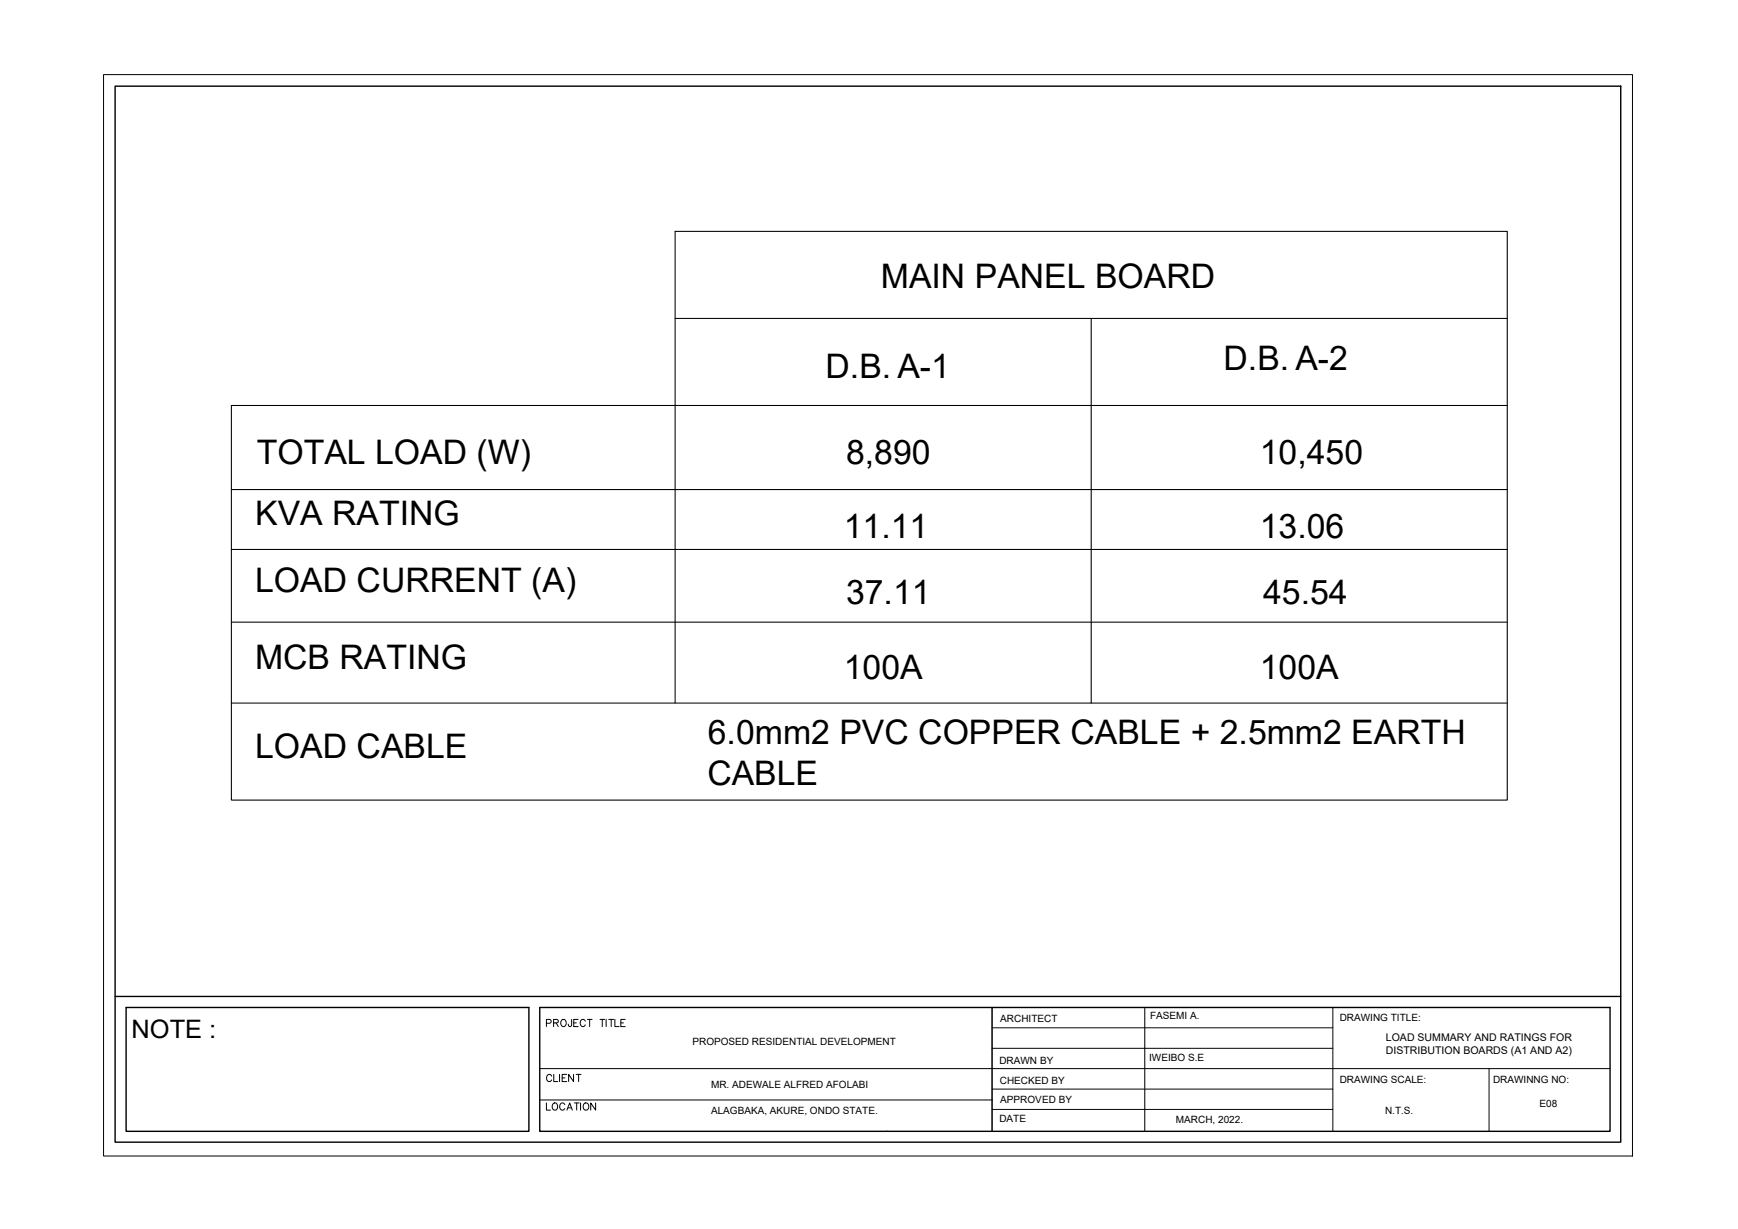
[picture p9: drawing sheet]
<svg xmlns="http://www.w3.org/2000/svg" width="420mm" height="297mm" viewBox="0 0 420 297" stroke-linecap="round" stroke-linejoin="round" font-family="sans-serif">
<defs><g id="words">
<g font-size="8.2">
<text x="213" y="69.6">MAIN PANEL BOARD</text>
<text x="295.8" y="89.5">D.B. A-2</text>
<text x="199.6" y="91.3">D.B. A-1</text>
<text x="62.1" y="112.1">TOTAL LOAD (W)</text>
<text x="204.5" y="112.1">8,890</text>
<text x="304.6" y="112.1">10,450</text>
<text x="61.7" y="127">KVA RATING</text>
<text x="204" y="130">11.11</text>
<text x="304.6" y="130">13.06</text>
<text x="61.7" y="143">LOAD CURRENT (A)</text>
<text x="204.5" y="146.1">37.11</text>
<text x="305.4" y="146">45.54</text>
<text x="61.7" y="161.8">MCB RATING</text>
<text x="204" y="164.1">100A</text>
<text x="304.6" y="164.1">100A</text>
<text x="171.1" y="179.8">6.0mm2 PVC COPPER CABLE + 2.5mm2 EARTH</text>
<text x="61.7" y="183.3">LOAD CABLE</text>
<text x="171" y="189.7">CABLE</text>
</g>
<text font-size="6.1" x="31.8" y="250.8">NOTE :</text>
<text font-size="4.9" x="130.9" y="269.5">LOCATION</text>
<text font-size="4.4" x="130.9" y="262.5">CLIENT</text>
<g font-size="2.6">
<text x="335" y="251.6">LOAD SUMMARY AND RATINGS FOR</text>
<text x="335" y="254.7">DISTRIBUTION BOARDS (A1 AND A2)</text>
</g>
<g font-size="2.4">
<text x="241.8" y="247">ARCHITECT</text>
<text x="278" y="246.3">FASEMI A.</text>
<text x="323.9" y="246.8">DRAWING TITLE:</text>
<text x="167.4" y="252.6">PROPOSED RESIDENTIAL DEVELOPMENT</text>
<text x="241.6" y="257.2">DRAWN BY</text>
<text x="277.8" y="256.5">IWEIBO S.E</text>
<text x="171.9" y="262.9">MR. ADEWALE ALFRED AFOLABI</text>
<text x="241.7" y="261.9">CHECKED BY</text>
<text x="323.9" y="261.7">DRAWING SCALE:</text>
<text x="360.9" y="261.7">DRAWINNG NO:</text>
<text x="171.9" y="269.2">ALAGBAKA, AKURE, ONDO STATE.</text>
<text x="241.8" y="266.5">APPROVED BY</text>
<text x="334.8" y="269.3">N.T.S.</text>
<text x="372.2" y="267.6">E08</text>
<text x="241.6" y="271.2">DATE</text>
<text x="284.3" y="271.4">MARCH, 2022.</text>
</g>
</g></defs>
<!-- layer: G-ANNO-TTLB -->
<g fill="none" stroke="#000" stroke-width=".24">
<path d="M130.5 258.3h258.7M132.1 247.3l1-.1 .1-.2v-.5l-1.1-.1v1.7M133.8 247.2l1-.1 .2-.2-.1-.4-1.1-.1v1.7M134.4 247.2l.6 .9M135.9 246.5a.81 .81 0 0 1 1 .7 .81 .81 0 0 1-1 .8l-.3-.5v-.4zM138.2 246.4l-.1 1.5-.4 .2-.3-.6M138.7 247.2h.6M139.8 246.4h-1.1v1.7h1.1M141.5 246.8a.63 .63 0 0 0-.7-.4 .63 .63 0 0 0-.5 .7v.4a.63 .63 0 0 0 .5 .6 .63 .63 0 0 0 .7-.4M142 246.4h1.1M142.6 246.4v1.7M145 246.4h1.2"/>
<path d="M145.6 246.4v1.7M146.5 246.4v1.7M147.2 246.4h1.2M147.8 246.4v1.7M148.6 246.4v1.7h1.1M150.1 247.2h.6M151.1 246.4h-1v1.7h1M239.8 243.5v29.9M239.8 253.4h82.4M239.8 248.4h82.4M130.5 265.9h109.3M239.8 268.1h82.4"/>
<path d="M239.8 263.2h82.4"/>
</g>
<!-- layer: G-ANNO-TTLB-THIN -->
<path d="M25 18h369.6v261.4h-369.6zM239.8 243.5v29.9M276.7 243.5v29.9M322.2 243.5v29.9M360 258.3v15.1" fill="none" stroke="#000" stroke-width=".24"/>
<!-- layer: G-ANNO-TTLB-MEDM -->
<path d="M27.8 20.8h364v255.3h-364zM27.8 240.8h364M30.5 243.5h97.4v29.9h-97.4zM130.5 243.5h258.7v29.9h-258.7z" fill="none" stroke="#000" stroke-width=".34"/>
<!-- layer: 0 -->
<path d="M163.2 77h201.2M263.8 77v92.9M55.9 98h308.5v95.4h-308.5zM364.4 98v-42.1h-201.2v114M55.9 118.3h308.5M55.9 132.8h308.5M55.9 150.4h308.5M55.9 169.9h308.5" fill="none" stroke="#000" stroke-width=".25"/>
<use href="#words"/>
</svg>
